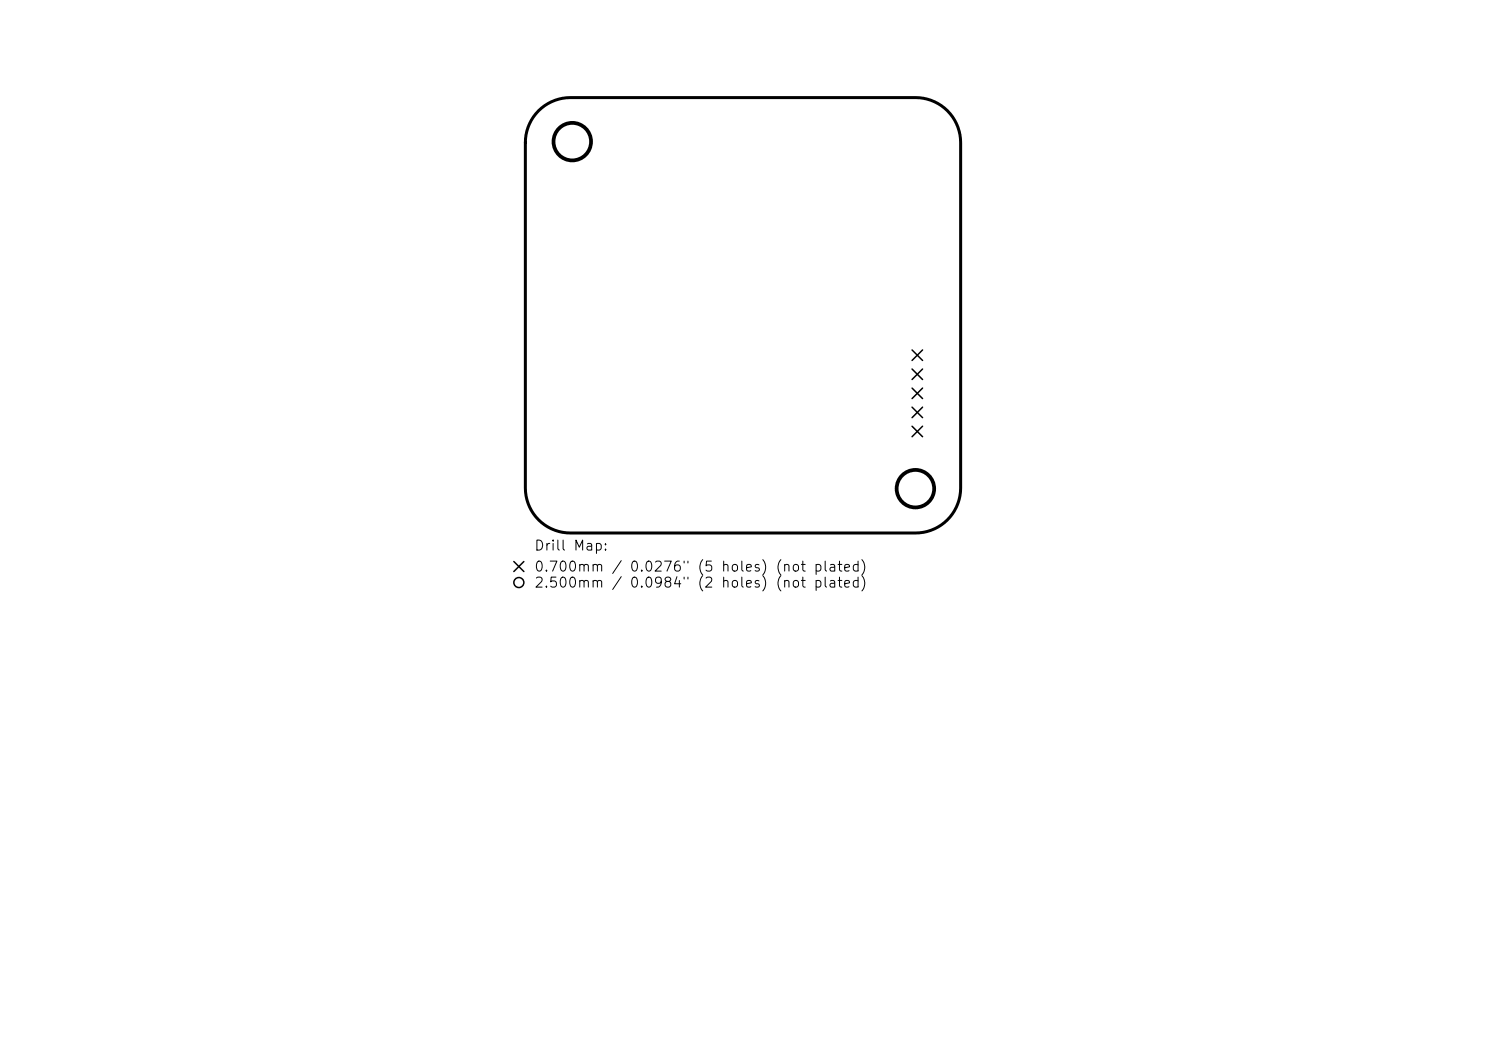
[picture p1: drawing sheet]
<svg xmlns="http://www.w3.org/2000/svg" width="297mm" height="210mm" viewBox="0 0 297 210" stroke-linecap="round" stroke-linejoin="round" font-family="sans-serif">
<defs><g id="words">
<g font-size="2">
<text x="106.6" y="110.5">Drill Map:</text>
<text x="106.6" y="114.7">0.700mm / 0.0276&quot; (5 holes) (not plated)</text>
<text x="106.6" y="117.9">2.500mm / 0.0984&quot; (2 holes) (not plated)</text>
</g>
</g></defs>
<path d="M107.6 22.1a9 9 0 0 1 6.4-2.6h69a9 9 0 0 1 9 9v69a9 9 0 0 1-9 9h-69a9 9 0 0 1-9-9v-69a9 9 0 0 1 2.6-6.4z" fill="none" stroke="#000" stroke-width=".6"/>
<g fill="none" stroke="#000" stroke-width=".3">
<path d="M182.3 69.9l2.1 2.1M182.3 73.7l2.1 2.1M182.3 77.5l2.1 2.1M184.4 69.9l-2.1 2.1M184.4 73.7l-2.1 2.1M184.4 77.5l-2.1 2.1M182.3 81.4l2.1 2.1M182.3 85.2l2.1 2.1M184.4 81.4l-2.1 2.1M184.4 85.2l-2.1 2.1M102.7 112.2l2 2M104.7 112.2l-2 2"/>
<circle cx="103.7" cy="116.4" r="1"/>
</g>
<g fill="none" stroke="#000" stroke-width=".75">
<circle cx="114.4" cy="28.3" r="3.7"/>
<circle cx="183" cy="97.6" r="3.7"/>
</g>
<use href="#words"/>
</svg>
